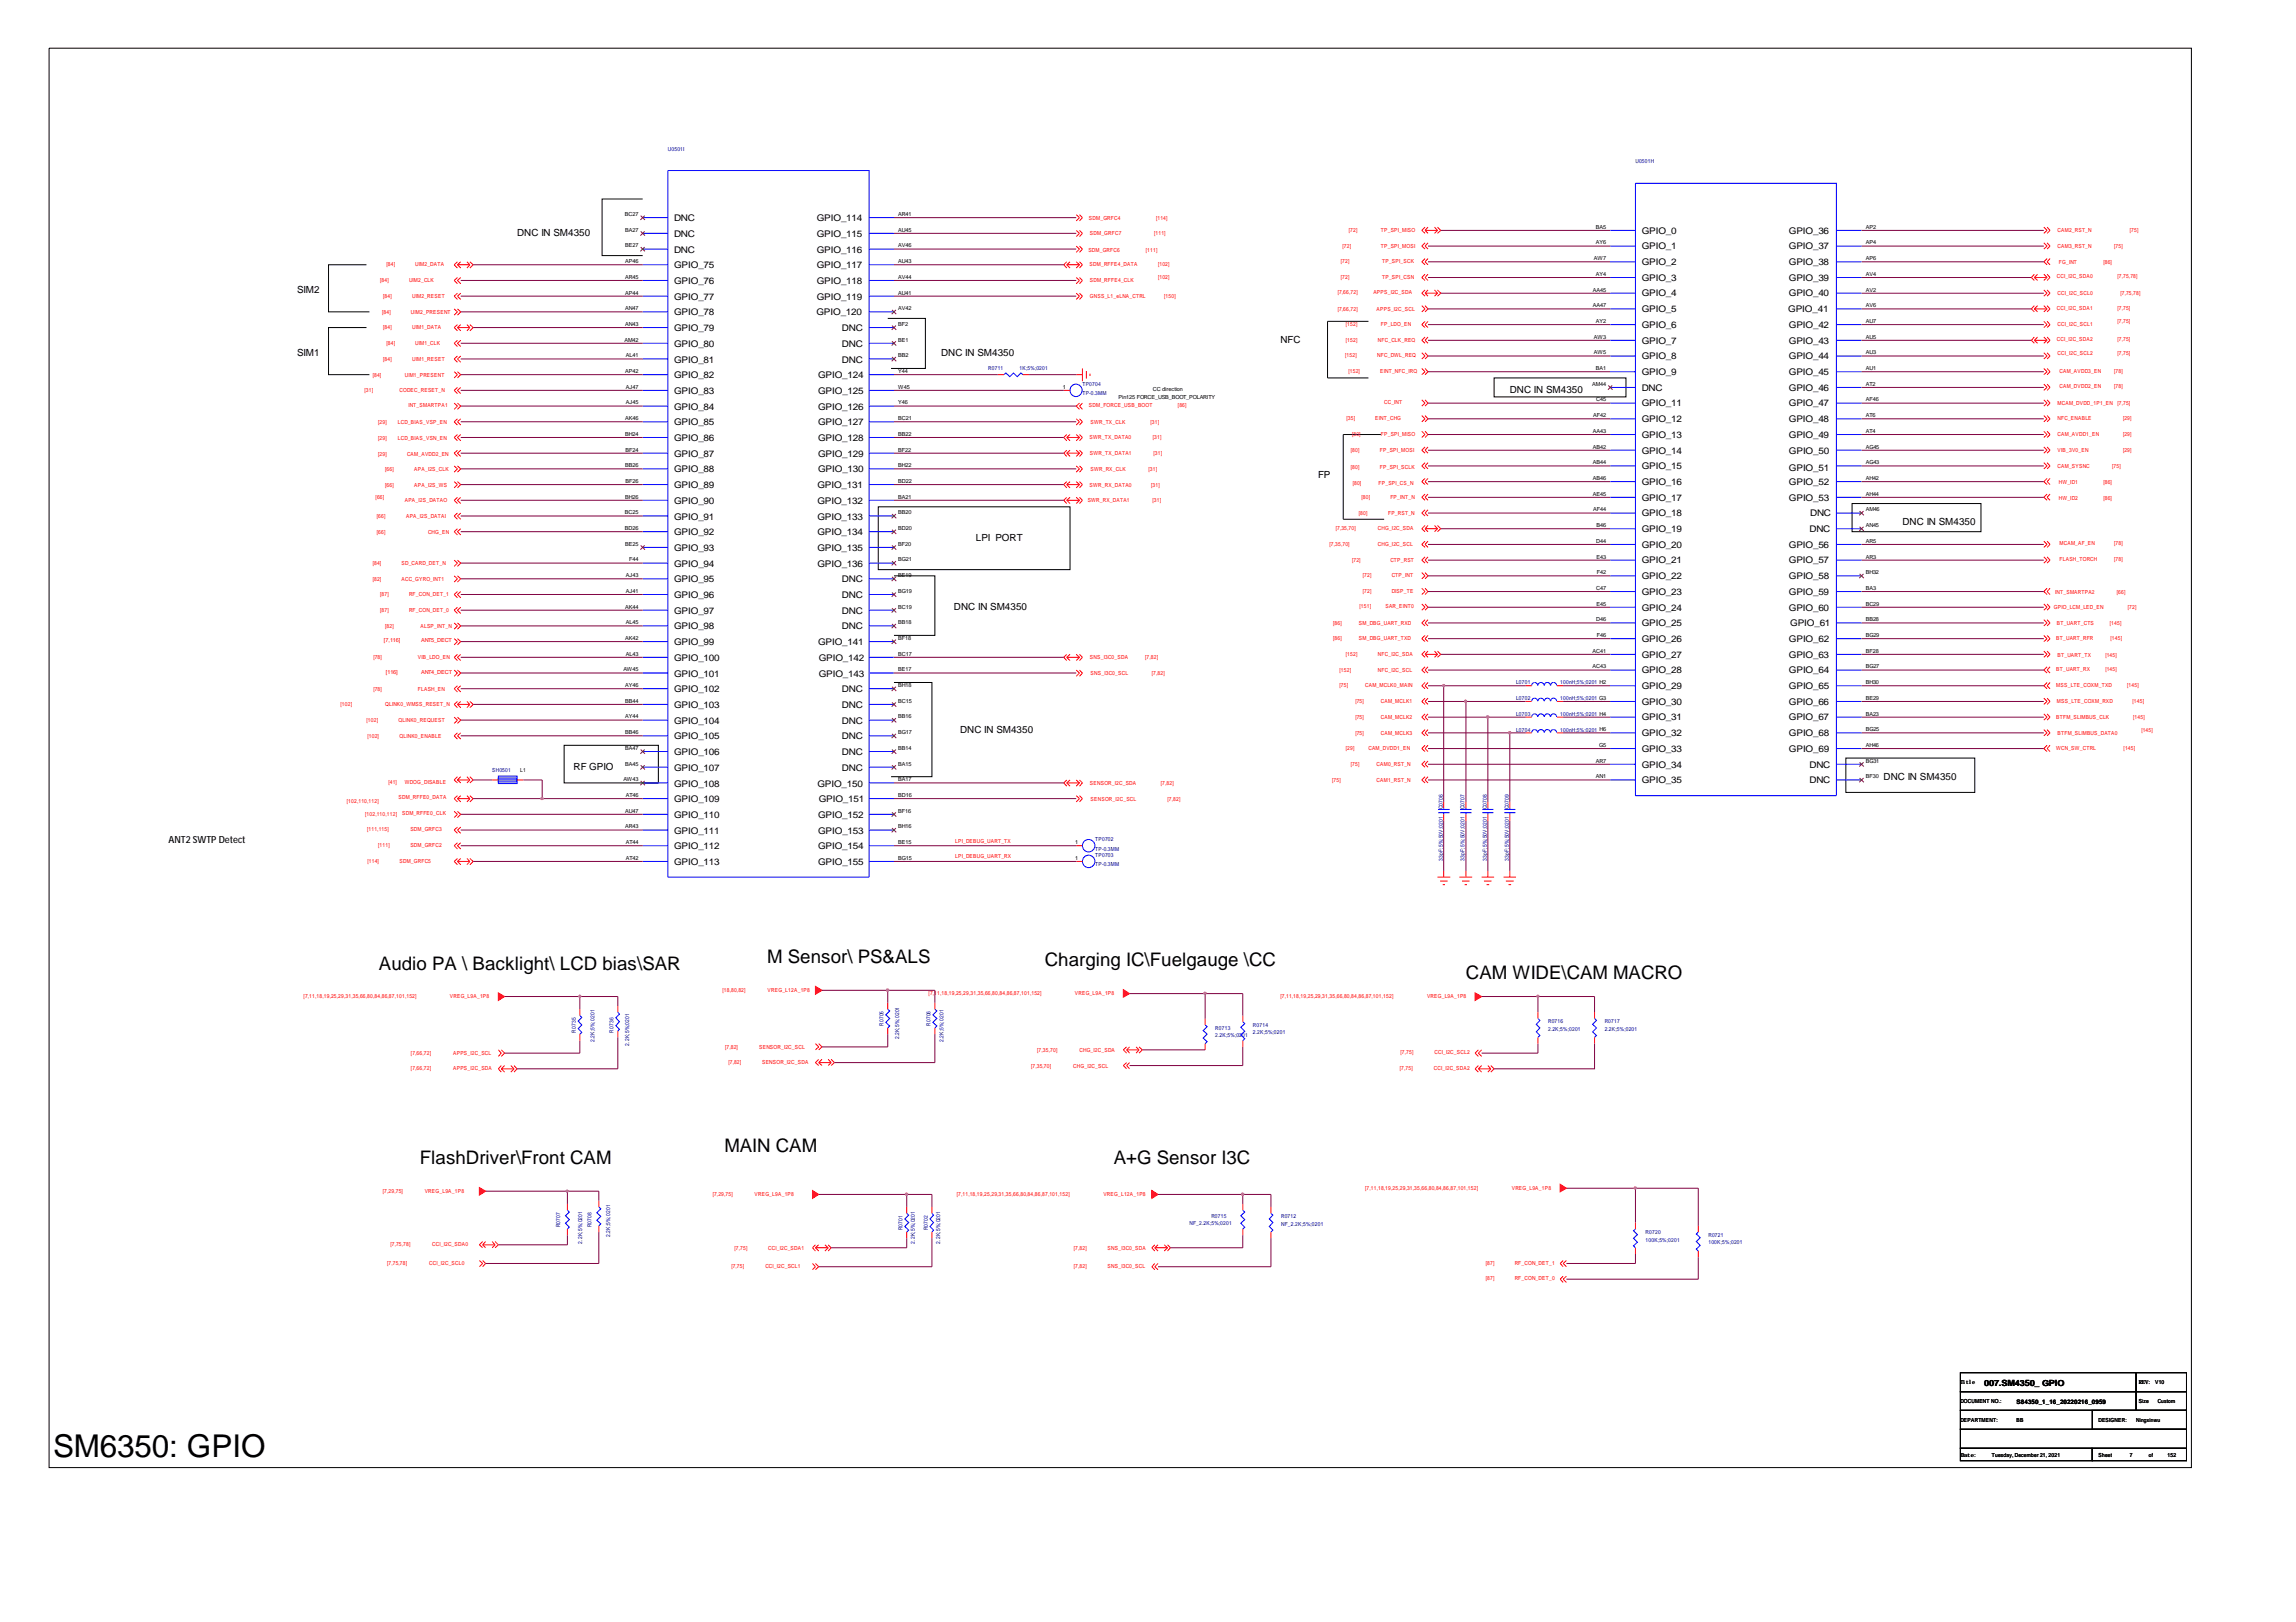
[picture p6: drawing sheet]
<svg xmlns="http://www.w3.org/2000/svg" width="297mm" height="210mm" viewBox="0 0 297 210" stroke-linecap="round" stroke-linejoin="round" font-family="sans-serif">
<defs><g id="words">
<text font-size="4.1" x="6.9" y="188.6">SM6350: GPIO</text>
<g font-size="2.4">
<text x="49" y="125.5">Audio PA \ Backlight\ LCD bias\SAR</text>
<text x="99.3" y="124.7">M Sensor\ PS&amp;ALS</text>
<text x="135.2" y="125.1">Charging IC\Fuelgauge \CC</text>
<text x="189.7" y="126.7">CAM WIDE\CAM MACRO</text>
<text x="93.7" y="149.1">MAIN CAM</text>
<text x="54.3" y="150.7">FlashDriver\Front CAM</text>
<text x="144.1" y="150.7">A+G Sensor I3C</text>
</g>
<g font-size="1.3">
<text x="66.9" y="30.6">DNC IN SM4350</text>
<text x="38.4" y="37.9">SIM2</text>
<text x="38.4" y="46">SIM1</text>
<text x="121.8" y="46">DNC IN SM4350</text>
<text x="165.7" y="44.4">NFC</text>
<text x="195.3" y="50.9">DNC IN SM4350</text>
<text x="170.5" y="61.9">FP</text>
<text x="126.2" y="70">LPI PORT</text>
<text x="246.1" y="68">DNC IN SM4350</text>
<text x="123.4" y="79">DNC IN SM4350</text>
<text x="124.2" y="94.8">DNC IN SM4350</text>
<text x="74.2" y="99.7">RF GPIO</text>
<text x="243.7" y="100.9">DNC IN SM4350</text>
<text x="21.8" y="109.1">ANT2 SWTP Detect</text>
</g>
<g font-size="1.2">
<text x="87.2" y="28.6">DNC</text>
<text x="105.7" y="28.6">GPIO_114</text>
<text x="87.2" y="30.7">DNC</text>
<text x="87.2" y="32.7">DNC</text>
<text x="87.2" y="34.7">GPIO_75</text>
<text x="105.7" y="30.7">GPIO_115</text>
<text x="105.7" y="32.7">GPIO_116</text>
<text x="105.7" y="34.7">GPIO_117</text>
<text x="212.4" y="30.2">GPIO_0</text>
<text x="212.4" y="32.3">GPIO_1</text>
<text x="212.4" y="34.3">GPIO_2</text>
<text x="231.4" y="30.2">GPIO_36</text>
<text x="231.4" y="32.3">GPIO_37</text>
<text x="231.4" y="34.3">GPIO_38</text>
<text x="87.2" y="36.8">GPIO_76</text>
<text x="87.2" y="38.8">GPIO_77</text>
<text x="87.2" y="40.8">GPIO_78</text>
<text x="105.6" y="40.8">GPIO_120</text>
<text x="105.7" y="36.8">GPIO_118</text>
<text x="105.7" y="38.8">GPIO_119</text>
<text x="212.4" y="36.3">GPIO_3</text>
<text x="212.4" y="38.4">GPIO_4</text>
<text x="212.4" y="40.4">GPIO_5</text>
<text x="231.4" y="40.4">GPIO_41</text>
<text x="231.4" y="36.3">GPIO_39</text>
<text x="231.4" y="38.4">GPIO_40</text>
<text x="87.2" y="42.9">GPIO_79</text>
<text x="87.2" y="44.9">GPIO_80</text>
<text x="87.2" y="46.9">GPIO_81</text>
<text x="108.9" y="42.9">DNC</text>
<text x="108.9" y="44.9">DNC</text>
<text x="108.9" y="46.9">DNC</text>
<text x="212.4" y="42.4">GPIO_6</text>
<text x="212.4" y="44.5">GPIO_7</text>
<text x="212.4" y="46.5">GPIO_8</text>
<text x="231.4" y="42.4">GPIO_42</text>
<text x="231.4" y="44.5">GPIO_43</text>
<text x="231.4" y="46.5">GPIO_44</text>
<text x="87.2" y="49">GPIO_82</text>
<text x="87.2" y="51">GPIO_83</text>
<text x="87.2" y="53">GPIO_84</text>
<text x="105.8" y="49">GPIO_124</text>
<text x="105.8" y="51">GPIO_125</text>
<text x="105.8" y="53">GPIO_126</text>
<text x="212.4" y="48.5">GPIO_9</text>
<text x="212.4" y="50.6">DNC</text>
<text x="212.4" y="52.6">GPIO_11</text>
<text x="231.4" y="48.5">GPIO_45</text>
<text x="231.4" y="50.6">GPIO_46</text>
<text x="231.4" y="52.6">GPIO_47</text>
<text x="87.2" y="55">GPIO_85</text>
<text x="87.2" y="57.1">GPIO_86</text>
<text x="87.2" y="59.1">GPIO_87</text>
<text x="105.8" y="55">GPIO_127</text>
<text x="105.8" y="57.1">GPIO_128</text>
<text x="105.8" y="59.1">GPIO_129</text>
<text x="212.4" y="54.6">GPIO_12</text>
<text x="212.4" y="56.7">GPIO_13</text>
<text x="212.4" y="58.7">GPIO_14</text>
<text x="231.4" y="54.6">GPIO_48</text>
<text x="231.4" y="56.7">GPIO_49</text>
<text x="231.4" y="58.7">GPIO_50</text>
<text x="87.2" y="61.1">GPIO_88</text>
<text x="87.2" y="63.2">GPIO_89</text>
<text x="87.2" y="65.2">GPIO_90</text>
<text x="105.7" y="63.2">GPIO_131</text>
<text x="105.7" y="65.2">GPIO_132</text>
<text x="105.8" y="61.1">GPIO_130</text>
<text x="212.4" y="60.7">GPIO_15</text>
<text x="212.4" y="62.8">GPIO_16</text>
<text x="212.4" y="64.8">GPIO_17</text>
<text x="231.4" y="60.9">GPIO_51</text>
<text x="231.4" y="62.8">GPIO_52</text>
<text x="231.4" y="64.8">GPIO_53</text>
<text x="87.2" y="67.2">GPIO_91</text>
<text x="87.2" y="69.3">GPIO_92</text>
<text x="87.2" y="71.3">GPIO_93</text>
<text x="105.7" y="67.2">GPIO_133</text>
<text x="105.7" y="69.3">GPIO_134</text>
<text x="105.7" y="71.3">GPIO_135</text>
<text x="212.4" y="66.8">GPIO_18</text>
<text x="212.4" y="68.8">GPIO_19</text>
<text x="212.4" y="70.9">GPIO_20</text>
<text x="231.4" y="70.9">GPIO_56</text>
<text x="234.1" y="68.8">DNC</text>
<text x="234.2" y="66.8">DNC</text>
<text x="87.2" y="73.3">GPIO_94</text>
<text x="87.2" y="75.4">GPIO_95</text>
<text x="87.2" y="77.4">GPIO_96</text>
<text x="105.7" y="73.3">GPIO_136</text>
<text x="108.9" y="75.4">DNC</text>
<text x="108.9" y="77.4">DNC</text>
<text x="212.4" y="72.9">GPIO_21</text>
<text x="212.4" y="74.9">GPIO_22</text>
<text x="212.4" y="77">GPIO_23</text>
<text x="231.4" y="72.9">GPIO_57</text>
<text x="231.4" y="74.9">GPIO_58</text>
<text x="231.4" y="77">GPIO_59</text>
<text x="87.2" y="79.4">GPIO_97</text>
<text x="87.2" y="81.5">GPIO_98</text>
<text x="87.2" y="83.5">GPIO_99</text>
<text x="105.8" y="83.5">GPIO_141</text>
<text x="108.9" y="79.4">DNC</text>
<text x="108.9" y="81.5">DNC</text>
<text x="212.4" y="79">GPIO_24</text>
<text x="212.4" y="81">GPIO_25</text>
<text x="212.4" y="83.1">GPIO_26</text>
<text x="231.4" y="79">GPIO_60</text>
<text x="231.4" y="83.1">GPIO_62</text>
<text x="231.6" y="81">GPIO_61</text>
<text x="87.2" y="85.5">GPIO_100</text>
<text x="87.2" y="87.6">GPIO_101</text>
<text x="87.2" y="89.6">GPIO_102</text>
<text x="105.9" y="85.5">GPIO_142</text>
<text x="105.9" y="87.6">GPIO_143</text>
<text x="108.9" y="89.6">DNC</text>
<text x="212.4" y="85.1">GPIO_27</text>
<text x="212.4" y="87.1">GPIO_28</text>
<text x="212.4" y="89.2">GPIO_29</text>
<text x="231.4" y="85.1">GPIO_63</text>
<text x="231.4" y="87.1">GPIO_64</text>
<text x="231.4" y="89.2">GPIO_65</text>
<text x="87.2" y="91.6">GPIO_103</text>
<text x="87.2" y="93.7">GPIO_104</text>
<text x="87.2" y="95.7">GPIO_105</text>
<text x="108.9" y="91.6">DNC</text>
<text x="108.9" y="93.7">DNC</text>
<text x="108.9" y="95.7">DNC</text>
<text x="212.4" y="91.2">GPIO_30</text>
<text x="212.4" y="93.2">GPIO_31</text>
<text x="212.4" y="95.3">GPIO_32</text>
<text x="231.4" y="91.2">GPIO_66</text>
<text x="231.4" y="93.2">GPIO_67</text>
<text x="231.4" y="95.3">GPIO_68</text>
<text x="87.2" y="97.7">GPIO_106</text>
<text x="87.2" y="99.8">GPIO_107</text>
<text x="87.2" y="101.8">GPIO_108</text>
<text x="105.7" y="101.8">GPIO_150</text>
<text x="108.9" y="97.7">DNC</text>
<text x="108.9" y="99.8">DNC</text>
<text x="212.4" y="97.3">GPIO_33</text>
<text x="212.4" y="99.3">GPIO_34</text>
<text x="212.4" y="101.4">GPIO_35</text>
<text x="231.4" y="97.3">GPIO_69</text>
<text x="234.1" y="99.3">DNC</text>
<text x="234.1" y="101.4">DNC</text>
<text x="87.2" y="103.8">GPIO_109</text>
<text x="87.2" y="105.8">GPIO_110</text>
<text x="87.2" y="107.9">GPIO_111</text>
<text x="105.8" y="105.8">GPIO_152</text>
<text x="105.8" y="107.9">GPIO_153</text>
<text x="105.9" y="103.7">GPIO_151</text>
<text x="87.2" y="109.9">GPIO_112</text>
<text x="87.2" y="111.9">GPIO_113</text>
<text x="105.8" y="109.9">GPIO_154</text>
<text x="105.8" y="111.9">GPIO_155</text>
</g>
<text font-size="1.1" x="256.7" y="179.4">007.SM4350_ GPIO</text>
<text font-size=".8" x="260.9" y="181.7">S84350_1_16_20220216_0959</text>
<g font-size=".7" fill="#000080">
<text x="86.4" y="19.5">U0501I</text>
<text x="211.6" y="21.1">U0501H</text>
<text x="127.8" y="47.9">R0711</text>
<text x="131.9" y="47.9">1K;5%;0201</text>
<text x="140" y="50">TP0704</text>
<text x="140" y="51.2">TP-0.3MM</text>
<text x="196.1" y="88.6">L0701</text>
<text x="201.8" y="88.6">100nH;5%;0201 H2</text>
<text x="196.1" y="94.7">L0704</text>
<text x="196.1" y="90.6">L0702</text>
<text x="196.1" y="92.6">L0703</text>
<text x="201.8" y="94.7">100nH;5%;0201 H6</text>
<text x="201.8" y="90.6">100nH;5%;0201 G3</text>
<text x="201.8" y="92.6">100nH;5%;0201 H4</text>
<text x="63.7" y="99.9">SH0501</text>
<text x="186.6" y="104.7" transform="rotate(-90 186.6 104.7)">C0706</text>
<text x="189.5" y="104.7" transform="rotate(-90 189.5 104.7)">C0707</text>
<text x="192.4" y="104.7" transform="rotate(-90 192.4 104.7)">C0708</text>
<text x="195.2" y="104.7" transform="rotate(-90 195.2 104.7)">C0709</text>
<text x="141.7" y="110.9">TP0703</text>
<text x="141.7" y="112.1">TP-0.3MM</text>
<text x="141.7" y="108.9">TP0702</text>
<text x="141.7" y="110.1">TP-0.3MM</text>
<text x="186.6" y="111.4" transform="rotate(-90 186.6 111.4)">33pF;5%;50V;0201</text>
<text x="189.5" y="111.4" transform="rotate(-90 189.5 111.4)">33pF;5%;50V;0201</text>
<text x="192.4" y="111.4" transform="rotate(-90 192.4 111.4)">33pF;5%;50V;0201</text>
<text x="195.2" y="111.4" transform="rotate(-90 195.2 111.4)">33pF;5%;50V;0201</text>
<text x="74.5" y="133.6" transform="rotate(-90 74.5 133.6)">R0735</text>
<text x="76.9" y="134.9" transform="rotate(-90 76.9 134.9)">2.2K;5%;0201</text>
<text x="79.4" y="133.6" transform="rotate(-90 79.4 133.6)">R0736</text>
<text x="81.4" y="135.3" transform="rotate(-90 81.4 135.3)">2.2K;5%;0201</text>
<text x="114.3" y="132.8" transform="rotate(-90 114.3 132.8)">R0705</text>
<text x="116.3" y="134.5" transform="rotate(-90 116.3 134.5)">2.2K;5%;0201</text>
<text x="120.4" y="132.8" transform="rotate(-90 120.4 132.8)">R0706</text>
<text x="122" y="134.9" transform="rotate(-90 122 134.9)">2.2K;5%;0201</text>
<text x="157.2" y="133.3">R0713</text>
<text x="157.2" y="134.3">2.2K;5%;0201</text>
<text x="162.1" y="132.9">R0714</text>
<text x="162.1" y="133.8">2.2K;5%;0201</text>
<text x="200.3" y="132.4">R0716</text>
<text x="200.3" y="133.4">2.2K;5%;0201</text>
<text x="207.6" y="132.4">R0717</text>
<text x="207.6" y="133.4">2.2K;5%;0201</text>
<text x="72.5" y="158.8" transform="rotate(-90 72.5 158.8)">R0707</text>
<text x="75.3" y="160.9" transform="rotate(-90 75.3 160.9)">2.2K;5%;0201</text>
<text x="76.5" y="158.8" transform="rotate(-90 76.5 158.8)">R0708</text>
<text x="79" y="160.1" transform="rotate(-90 79 160.1)">2.2K;5%;0201</text>
<text x="116.8" y="159.2" transform="rotate(-90 116.8 159.2)">R0701</text>
<text x="118.4" y="160.9" transform="rotate(-90 118.4 160.9)">2.2K;5%;0201</text>
<text x="120" y="159.2" transform="rotate(-90 120 159.2)">R0702</text>
<text x="121.6" y="160.9" transform="rotate(-90 121.6 160.9)">2.2K;5%;0201</text>
<text x="153.9" y="158.5">NF_2.2K;5%;0201</text>
<text x="156.7" y="157.7">R0715</text>
<text x="165.7" y="157.7">R0712</text>
<text x="165.7" y="158.6">NF_2.2K;5%;0201</text>
<text x="212.9" y="159.7">R0720</text>
<text x="212.9" y="160.7">100K;5%;0201</text>
<text x="221" y="160.1">R0721</text>
<text x="221" y="161.1">100K;5%;0201</text>
</g>
<g font-size=".7">
<text x="80.9" y="28">BC27</text>
<text x="80.9" y="30">BA27</text>
<text x="116.2" y="28">AR41</text>
<text x="116.2" y="30">AU45</text>
<text x="206.5" y="29.6">BA5</text>
<text x="241.4" y="29.6">AP2</text>
<text x="80.9" y="32">BE27</text>
<text x="80.9" y="34.1">AP46</text>
<text x="116.2" y="32">AV46</text>
<text x="116.2" y="34.1">AU43</text>
<text x="206.2" y="33.7">AW7</text>
<text x="206.5" y="31.6">AY6</text>
<text x="206.5" y="35.7">AY4</text>
<text x="241.4" y="31.6">AP4</text>
<text x="241.4" y="33.7">AP6</text>
<text x="241.4" y="35.7">AV4</text>
<text x="80.9" y="36.1">AR45</text>
<text x="80.9" y="38.1">AP44</text>
<text x="80.9" y="40.1">AN47</text>
<text x="116.2" y="36.1">AV44</text>
<text x="116.2" y="38.1">AU41</text>
<text x="116.2" y="40.1">AV42</text>
<text x="206.1" y="37.7">AA45</text>
<text x="206.1" y="39.8">AA47</text>
<text x="206.5" y="41.8">AY2</text>
<text x="241.4" y="37.7">AV2</text>
<text x="241.4" y="39.8">AV6</text>
<text x="241.4" y="41.8">AU7</text>
<text x="80.8" y="44.2">AM42</text>
<text x="80.9" y="42.2">AN43</text>
<text x="81" y="46.2">AL41</text>
<text x="116.2" y="42.2">BF2</text>
<text x="116.2" y="44.2">BE1</text>
<text x="116.2" y="46.2">BB2</text>
<text x="206.2" y="43.8">AW3</text>
<text x="206.2" y="45.9">AW5</text>
<text x="206.5" y="47.9">BA1</text>
<text x="241.4" y="43.8">AU5</text>
<text x="241.4" y="45.9">AU3</text>
<text x="241.4" y="47.9">AU1</text>
<text x="80.9" y="48.3">AP42</text>
<text x="81" y="50.3">AJ47</text>
<text x="81" y="52.3">AJ45</text>
<text x="116.2" y="48.3">Y44</text>
<text x="116.2" y="50.3">W45</text>
<text x="116.2" y="52.3">Y46</text>
<text x="137.5" y="50.3">1</text>
<text x="144.7" y="51.7">Pin125 FORCE_USB_BOOT_POLARITY</text>
<text x="149.1" y="50.6">CC direction</text>
<text x="206" y="49.9">AM44</text>
<text x="206.1" y="54">AF42</text>
<text x="206.5" y="52">C45</text>
<text x="241.4" y="49.9">AT2</text>
<text x="241.4" y="52">AF46</text>
<text x="241.4" y="54">AT6</text>
<text x="80.9" y="54.4">AK46</text>
<text x="80.9" y="56.4">BH24</text>
<text x="80.9" y="58.4">BF24</text>
<text x="116.2" y="54.4">BC21</text>
<text x="116.2" y="56.4">BB22</text>
<text x="116.2" y="58.4">BF22</text>
<text x="206.1" y="56">AA43</text>
<text x="206.1" y="58.1">AB42</text>
<text x="241.4" y="56">AT4</text>
<text x="241.4" y="58.1">AG45</text>
<text x="80.9" y="60.5">BB26</text>
<text x="80.9" y="64.5">BH26</text>
<text x="80.9" y="62.5">BF26</text>
<text x="116.2" y="60.5">BH22</text>
<text x="116.2" y="62.5">BD22</text>
<text x="116.2" y="64.5">BA21</text>
<text x="206.1" y="60.1">AB44</text>
<text x="206.1" y="62.1">AB46</text>
<text x="206.1" y="64.1">AE45</text>
<text x="241.4" y="60.1">AG43</text>
<text x="241.4" y="62.1">AH42</text>
<text x="241.4" y="64.1">AH44</text>
<text x="80.9" y="66.6">BC25</text>
<text x="80.9" y="68.6">BD26</text>
<text x="80.9" y="70.6">BE25</text>
<text x="116.2" y="66.6">BB20</text>
<text x="116.2" y="68.6">BD20</text>
<text x="116.2" y="70.6">BF20</text>
<text x="206.1" y="66.2">AF44</text>
<text x="206.5" y="70.2">D44</text>
<text x="206.5" y="68.2">B46</text>
<text x="241.4" y="66.2">AM46</text>
<text x="241.4" y="68.2">AN45</text>
<text x="241.4" y="70.2">AR5</text>
<text x="81" y="74.7">AJ43</text>
<text x="81" y="76.7">AJ41</text>
<text x="81.4" y="72.7">F44</text>
<text x="116.2" y="72.7">BG21</text>
<text x="116.2" y="74.7">BE19</text>
<text x="116.2" y="76.7">BG19</text>
<text x="206.5" y="76.3">C47</text>
<text x="206.5" y="72.3">E43</text>
<text x="206.6" y="74.3">F42</text>
<text x="241.4" y="72.3">AR3</text>
<text x="241.4" y="74.3">BH32</text>
<text x="241.4" y="76.3">BA3</text>
<text x="80.9" y="78.8">AK44</text>
<text x="80.9" y="82.8">AK42</text>
<text x="81" y="80.8">AL45</text>
<text x="116.2" y="78.8">BC19</text>
<text x="116.2" y="80.8">BB18</text>
<text x="116.2" y="82.8">BF18</text>
<text x="206.5" y="80.4">D46</text>
<text x="206.5" y="78.4">E45</text>
<text x="206.6" y="82.4">F46</text>
<text x="241.4" y="78.4">BC29</text>
<text x="241.4" y="80.4">BB28</text>
<text x="241.4" y="82.4">BG29</text>
<text x="80.6" y="86.9">AW45</text>
<text x="80.9" y="88.9">AY46</text>
<text x="81" y="84.9">AL43</text>
<text x="116.2" y="84.9">BC17</text>
<text x="116.2" y="86.9">BE17</text>
<text x="116.2" y="88.9">BH18</text>
<text x="206" y="84.5">AC41</text>
<text x="206" y="86.5">AC43</text>
<text x="241.4" y="84.5">BF28</text>
<text x="241.4" y="86.5">BG27</text>
<text x="241.4" y="88.5">BH30</text>
<text x="80.9" y="90.9">BB44</text>
<text x="80.9" y="93">AY44</text>
<text x="80.9" y="95">BB46</text>
<text x="116.2" y="90.9">BC15</text>
<text x="116.2" y="93">BB16</text>
<text x="116.2" y="95">BG17</text>
<text x="241.4" y="90.6">BE29</text>
<text x="241.4" y="92.6">BA23</text>
<text x="241.4" y="94.6">BG25</text>
<text x="67.3" y="99.9">L1</text>
<text x="80.6" y="101.1">AW43</text>
<text x="80.9" y="97">BA47</text>
<text x="80.9" y="99.1">BA45</text>
<text x="116.2" y="97">BB14</text>
<text x="116.2" y="99.1">BA15</text>
<text x="116.2" y="101.1">BA17</text>
<text x="206.5" y="98.7">AR7</text>
<text x="206.5" y="100.7">AN1</text>
<text x="206.9" y="96.7">G5</text>
<text x="241.4" y="96.7">AH46</text>
<text x="241.4" y="98.7">BG31</text>
<text x="241.4" y="100.7">BF30</text>
<text x="80.9" y="105.2">AU47</text>
<text x="80.9" y="107.2">AR43</text>
<text x="81" y="103.1">AT46</text>
<text x="116.2" y="103.1">BD16</text>
<text x="116.2" y="105.2">BF16</text>
<text x="116.2" y="107.2">BH16</text>
<text x="81" y="109.2">AT44</text>
<text x="81" y="111.3">AT42</text>
<text x="116.2" y="109.2">BE15</text>
<text x="116.2" y="111.3">BG15</text>
<text x="139.1" y="111.3">1</text>
<text x="139.1" y="109.2">1</text>
<text x="253.6" y="179.1">Title</text>
<text x="276.7" y="179.1">REV: V10</text>
<text x="253.6" y="181.5">DOCUMENT NO.:</text>
<text x="253.6" y="184">DEPARTMENT:</text>
<text x="260.9" y="184">BB</text>
<text x="271.5" y="184">DESIGNER:</text>
<text x="276.4" y="184">Ningxinwu</text>
<text x="276.7" y="181.5">Size</text>
<text x="279.1" y="181.5">Custom</text>
<text x="253.7" y="188.6">Date:</text>
<text x="257.7" y="188.5">Tuesday, December 21, 2021</text>
<text x="271.5" y="188.5">Sheet</text>
<text x="275.5" y="188.5">7</text>
<text x="278" y="188.5">of</text>
<text x="280.4" y="188.5">152</text>
</g>
<g font-size=".7" fill="#f00">
<text x="140.9" y="28.4">SDM_GRFC4</text>
<text x="149.6" y="28.4">[114]</text>
<text x="50" y="34.4">[84]</text>
<text x="53.7" y="34.4">UIM2_DATA</text>
<text x="140.8" y="32.6">SDM_GRFC6</text>
<text x="141" y="34.4">SDM_RFFE4_DATA</text>
<text x="141" y="30.4">SDM_GRFC7</text>
<text x="148.3" y="32.6">[111]</text>
<text x="149.3" y="30.4">[111]</text>
<text x="149.8" y="34.4">[102]</text>
<text x="173.5" y="34.1">[72]</text>
<text x="173.7" y="32.1">[72]</text>
<text x="174.5" y="30">[72]</text>
<text x="178.6" y="30">TP_SPI_MISO</text>
<text x="178.6" y="32.1">TP_SPI_MOSI</text>
<text x="178.8" y="34.1">TP_SPI_SCK</text>
<text x="266.2" y="32.1">CAM3_RST_N</text>
<text x="266.2" y="30">CAM2_RST_N</text>
<text x="266.4" y="34.2">FG_INT</text>
<text x="272.1" y="34.2">[86]</text>
<text x="273.5" y="32.1">[75]</text>
<text x="275.5" y="30">[75]</text>
<text x="49.2" y="36.5">[84]</text>
<text x="49.4" y="40.6">[84]</text>
<text x="49.6" y="38.6">[84]</text>
<text x="52.9" y="36.5">UIM2_CLK</text>
<text x="53.2" y="40.6">UIM2_PRESENT</text>
<text x="53.3" y="38.6">UIM2_RESET</text>
<text x="141" y="36.5">SDM_RFFE4_CLK</text>
<text x="141" y="38.6">GNSS_L1_eLNA_CTRL</text>
<text x="149.8" y="36.1">[102]</text>
<text x="150.6" y="38.6">[150]</text>
<text x="173.1" y="38.1">[7,66,72]</text>
<text x="173.1" y="40.2">[7,66,72]</text>
<text x="173.5" y="36.1">[72]</text>
<text x="177.7" y="38.1">APPS_I2C_SDA</text>
<text x="178.1" y="40.2">APPS_I2C_SCL</text>
<text x="178.8" y="36.1">TP_SPI_CSN</text>
<text x="266.1" y="36">CCI_I2C_SDA0</text>
<text x="266.1" y="40.1">CCI_I2C_SDA1</text>
<text x="266.2" y="38.2">CCI_I2C_SCL0</text>
<text x="273.9" y="36">[7,75,78]</text>
<text x="273.9" y="40.1">[7,75]</text>
<text x="273.9" y="41.8">[7,75]</text>
<text x="274.3" y="38.2">[7,75,78]</text>
<text x="49.6" y="42.6">[84]</text>
<text x="49.6" y="46.7">[84]</text>
<text x="50" y="44.7">[84]</text>
<text x="53.3" y="42.6">UIM1_DATA</text>
<text x="53.3" y="46.7">UIM1_RESET</text>
<text x="53.7" y="44.7">UIM1_CLK</text>
<text x="174" y="46.2">[152]</text>
<text x="174.1" y="44.3">[152]</text>
<text x="174.1" y="42.2">[152]</text>
<text x="178.2" y="46.2">NFC_DWL_REQ</text>
<text x="178.3" y="44.3">NFC_CLK_REQ</text>
<text x="178.6" y="42.2">FP_LDO_EN</text>
<text x="266.1" y="44.2">CCI_I2C_SDA2</text>
<text x="266.2" y="42.2">CCI_I2C_SCL1</text>
<text x="266.2" y="45.9">CCI_I2C_SCL2</text>
<text x="273.9" y="44.2">[7,75]</text>
<text x="273.9" y="45.9">[7,75]</text>
<text x="47.2" y="50.8">[31]</text>
<text x="48.2" y="48.7">[84]</text>
<text x="51.7" y="50.8">CODEC_RESET_N</text>
<text x="52.4" y="48.7">UIM1_PRESENT</text>
<text x="52.8" y="52.7">INT_SMARTPA1</text>
<text x="140.9" y="52.7">SDM_FORCE_USB_BOOT</text>
<text x="152.4" y="52.7">[86]</text>
<text x="174.5" y="48.2">[152]</text>
<text x="178.6" y="48.2">EINT_NFC_IRQ</text>
<text x="179.1" y="52.3">CC_INT</text>
<text x="266.2" y="52.4">MCAM_DVDD_1P1_EN</text>
<text x="266.4" y="48.2">CAM_AVDD3_EN</text>
<text x="266.4" y="50.3">CAM_DVDD2_EN</text>
<text x="273.5" y="48.2">[78]</text>
<text x="273.5" y="50.3">[78]</text>
<text x="273.9" y="52.4">[7,75]</text>
<text x="48.9" y="59">[29]</text>
<text x="48.9" y="54.9">[29]</text>
<text x="48.9" y="57">[29]</text>
<text x="51.5" y="54.9">LCD_BIAS_VSP_EN</text>
<text x="51.5" y="57">LCD_BIAS_VSN_EN</text>
<text x="52.7" y="59">CAM_AVDD2_EN</text>
<text x="141" y="56.9">SWR_TX_DATA0</text>
<text x="141" y="58.9">SWR_TX_DATA1</text>
<text x="141.1" y="54.8">SWR_TX_CLK</text>
<text x="148.8" y="54.8">[31]</text>
<text x="149.1" y="56.9">[31]</text>
<text x="149.2" y="58.9">[31]</text>
<text x="174.2" y="54.3">[35]</text>
<text x="174.8" y="58.5">[80]</text>
<text x="174.9" y="56.4">[80]</text>
<text x="177.9" y="54.3">EINT_CHG</text>
<text x="178.5" y="58.5">FP_SPI_MOSI</text>
<text x="178.6" y="56.4">FP_SPI_MISO</text>
<text x="266.2" y="56.4">CAM_AVDD1_EN</text>
<text x="266.2" y="54.4">NFC_ENABLE</text>
<text x="266.2" y="58.5">VIB_3V0_EN</text>
<text x="274.7" y="56.4">[29]</text>
<text x="274.7" y="54.4">[29]</text>
<text x="274.7" y="58.5">[29]</text>
<text x="48.6" y="64.6">[66]</text>
<text x="49.8" y="60.9">[66]</text>
<text x="49.8" y="63">[66]</text>
<text x="52.4" y="65">APA_I2S_DATAO</text>
<text x="53.6" y="60.9">APA_I2S_CLK</text>
<text x="53.6" y="63">APA_I2S_WS</text>
<text x="140.7" y="65">SWR_RX_DATA1</text>
<text x="141" y="63">SWR_RX_DATA0</text>
<text x="141.1" y="60.9">SWR_RX_CLK</text>
<text x="148.6" y="60.9">[31]</text>
<text x="148.9" y="63">[31]</text>
<text x="149.1" y="65">[31]</text>
<text x="174.8" y="60.7">[80]</text>
<text x="175" y="62.7">[80]</text>
<text x="176.1" y="64.6">[80]</text>
<text x="178.4" y="62.7">FP_SPI_CS_N</text>
<text x="178.5" y="60.7">FP_SPI_SCLK</text>
<text x="179.9" y="64.6">FP_INT_N</text>
<text x="266.2" y="60.5">CAM_SYSNC</text>
<text x="266.4" y="62.6">HW_ID1</text>
<text x="266.4" y="64.7">HW_ID2</text>
<text x="272.1" y="62.6">[86]</text>
<text x="272.1" y="64.7">[86]</text>
<text x="273.3" y="60.5">[75]</text>
<text x="48.8" y="67">[66]</text>
<text x="48.8" y="69.1">[66]</text>
<text x="52.5" y="67">APA_I2S_DATAI</text>
<text x="55.4" y="69.1">CHG_EN</text>
<text x="172" y="70.7">[7,35,70]</text>
<text x="172.8" y="68.6">[7,35,70]</text>
<text x="175.8" y="66.6">[80]</text>
<text x="178.3" y="68.6">CHG_I2C_SDA</text>
<text x="178.3" y="70.7">CHG_I2C_SCL</text>
<text x="179.6" y="66.6">FP_RST_N</text>
<text x="266.4" y="70.6">MCAM_AF_EN</text>
<text x="273.5" y="70.6">[78]</text>
<text x="48.2" y="73.1">[84]</text>
<text x="48.2" y="75.2">[82]</text>
<text x="49.2" y="77.1">[87]</text>
<text x="51.9" y="73.1">SD_CARD_DET_N</text>
<text x="51.9" y="75.2">ACC_GYRO_INT1</text>
<text x="52.9" y="77.1">RF_CON_DET_1</text>
<text x="174.9" y="72.7">[72]</text>
<text x="176.3" y="76.7">[72]</text>
<text x="176.3" y="74.6">[72]</text>
<text x="179.9" y="72.7">CTP_RST</text>
<text x="180" y="76.7">DISP_TE</text>
<text x="180" y="74.6">CTP_INT</text>
<text x="265.9" y="76.8">INT_SMARTPA2</text>
<text x="266.4" y="72.6">FLASH_TORCH</text>
<text x="273.5" y="72.6">[78]</text>
<text x="273.9" y="76.8">[66]</text>
<text x="49.2" y="79.1">[87]</text>
<text x="49.7" y="83.1">[7,116]</text>
<text x="49.8" y="81.3">[82]</text>
<text x="52.9" y="79.1">RF_CON_DET_0</text>
<text x="54.4" y="81.3">ALSP_INT_N</text>
<text x="54.5" y="83.1">ANT5_DECT</text>
<text x="172.5" y="80.8">[86]</text>
<text x="172.5" y="82.9">[86]</text>
<text x="175.8" y="80.8">SM_DBG_UART_RXD</text>
<text x="175.8" y="82.9">SM_DBG_UART_TXD</text>
<text x="175.9" y="78.7">[151]</text>
<text x="179.2" y="78.7">SAR_EINT0</text>
<text x="265.7" y="78.8">GPIO_LCM_LED_EN</text>
<text x="266" y="82.9">BT_UART_RFR</text>
<text x="266.1" y="80.8">BT_UART_CTS</text>
<text x="273" y="80.8">[145]</text>
<text x="273.1" y="82.9">[145]</text>
<text x="275.3" y="78.8">[72]</text>
<text x="48.3" y="85.3">[78]</text>
<text x="48.3" y="89.4">[78]</text>
<text x="49.9" y="87.2">[116]</text>
<text x="54.1" y="85.3">VIB_LDO_EN</text>
<text x="54.1" y="89.4">FLASH_EN</text>
<text x="54.5" y="87.2">ANT4_DECT</text>
<text x="141" y="85.3">SNS_I3C0_SDA</text>
<text x="141.1" y="87.3">SNS_I3C0_SCL</text>
<text x="148.2" y="85.3">[7,82]</text>
<text x="149" y="87.3">[7,82]</text>
<text x="173.3" y="86.9">[152]</text>
<text x="173.3" y="89">[75]</text>
<text x="174.1" y="84.9">[152]</text>
<text x="176.6" y="89">CAM_MCLK0_MAIN</text>
<text x="178.3" y="84.9">NFC_I2C_SDA</text>
<text x="178.3" y="86.9">NFC_I2C_SCL</text>
<text x="266" y="86.8">BT_UART_RX</text>
<text x="266" y="88.9">MSS_LTE_COXM_TXD</text>
<text x="266.2" y="85">BT_UART_TX</text>
<text x="272.4" y="86.8">[145]</text>
<text x="272.4" y="85">[145]</text>
<text x="275.2" y="88.9">[145]</text>
<text x="44.1" y="91.3">[102]</text>
<text x="47.4" y="93.4">[102]</text>
<text x="47.5" y="95.5">[102]</text>
<text x="49.8" y="91.3">QLINK0_WMSS_RESET_N</text>
<text x="51.6" y="93.4">QLINK0_REQUEST</text>
<text x="51.7" y="95.5">QLINK0_ENABLE</text>
<text x="175.3" y="91">[75]</text>
<text x="175.3" y="93">[75]</text>
<text x="175.3" y="95.1">[75]</text>
<text x="178.6" y="91">CAM_MCLK1</text>
<text x="178.6" y="93">CAM_MCLK2</text>
<text x="178.6" y="95.1">CAM_MCLK3</text>
<text x="266" y="93">BTFM_SLIMBUS_CLK</text>
<text x="266.1" y="91">MSS_LTE_COXM_RXD</text>
<text x="266.2" y="95.1">BTFM_SLIMBUS_DATA0</text>
<text x="275.9" y="91">[145]</text>
<text x="276" y="93">[145]</text>
<text x="277" y="94.8">[145]</text>
<text x="50.2" y="101.4">[41]</text>
<text x="52.4" y="101.4">WDOG_DISABLE</text>
<text x="141" y="101.6">SENSOR_I2C_SDA</text>
<text x="150.2" y="101.6">[7,82]</text>
<text x="172.3" y="101.1">[75]</text>
<text x="174.1" y="97.1">[29]</text>
<text x="174.8" y="99.1">[75]</text>
<text x="177" y="97.1">CAM_DVDD1_EN</text>
<text x="178.1" y="99.1">CAM0_RST_N</text>
<text x="178.1" y="101.1">CAM1_RST_N</text>
<text x="266" y="97">WCN_SW_CTRL</text>
<text x="274.7" y="97">[145]</text>
<text x="44.9" y="103.9">[102,110,112]</text>
<text x="47.2" y="105.6">[102,110,112]</text>
<text x="47.5" y="107.6">[111,115]</text>
<text x="51.6" y="103.4">SDM_RFFE0_DATA</text>
<text x="52" y="105.5">SDM_RFFE0_CLK</text>
<text x="53.1" y="107.6">SDM_GRFC3</text>
<text x="141.1" y="103.6">SENSOR_I2C_SCL</text>
<text x="151" y="103.6">[7,82]</text>
<text x="47.5" y="111.6">[114]</text>
<text x="48.9" y="109.6">[111]</text>
<text x="51.7" y="111.6">SDM_GRFC5</text>
<text x="53.1" y="109.6">SDM_GRFC2</text>
<text x="123.6" y="109.1">LPI_DEBUG_UART_TX</text>
<text x="123.6" y="111.1">LPI_DEBUG_UART_RX</text>
<text x="39.3" y="129.2">[7,11,18,19,25,29,31,35,66,80,84,86,87,101,152]</text>
<text x="58.2" y="129.2">VREG_L9A_1P8</text>
<text x="93.5" y="128.4">[18,80,82]</text>
<text x="99.3" y="128.4">VREG_L12A_1P8</text>
<text x="120.1" y="128.8">[7,11,18,19,25,29,31,35,66,80,84,86,87,101,152]</text>
<text x="139.1" y="128.8">VREG_L9A_1P8</text>
<text x="165.7" y="129.2">[7,11,18,19,25,29,31,35,66,80,84,86,87,101,152]</text>
<text x="184.6" y="129.2">VREG_L9A_1P8</text>
<text x="53.2" y="136.5">[7,66,72]</text>
<text x="58.6" y="136.5">APPS_I2C_SCL</text>
<text x="93.8" y="135.7">[7,82]</text>
<text x="94.2" y="137.7">[7,82]</text>
<text x="98.2" y="135.7">SENSOR_I2C_SCL</text>
<text x="98.6" y="137.7">SENSOR_I2C_SDA</text>
<text x="134.2" y="136.1">[7,35,70]</text>
<text x="139.7" y="136.1">CHG_I2C_SDA</text>
<text x="181.2" y="136.4">[7,75]</text>
<text x="185.6" y="136.4">CCI_I2C_SCL2</text>
<text x="53.2" y="138.4">[7,66,72]</text>
<text x="58.6" y="138.4">APPS_I2C_SDA</text>
<text x="133.4" y="138.1">[7,35,70]</text>
<text x="138.9" y="138.1">CHG_I2C_SCL</text>
<text x="181.1" y="138.4">[7,75]</text>
<text x="185.5" y="138.4">CCI_I2C_SDA2</text>
<text x="49.5" y="154.4">[7,29,75]</text>
<text x="54.9" y="154.4">VREG_L9A_1P8</text>
<text x="92.2" y="154.8">[7,29,75]</text>
<text x="97.6" y="154.8">VREG_L9A_1P8</text>
<text x="123.8" y="154.8">[7,11,18,19,25,29,31,35,66,80,84,86,87,101,152]</text>
<text x="142.7" y="154.8">VREG_L12A_1P8</text>
<text x="176.6" y="154">[7,11,18,19,25,29,31,35,66,80,84,86,87,101,152]</text>
<text x="195.6" y="154">VREG_L9A_1P8</text>
<text x="50.5" y="161.3">[7,75,78]</text>
<text x="55.9" y="161.3">CCI_I2C_SDA0</text>
<text x="95" y="161.7">[7,75]</text>
<text x="99.4" y="161.7">CCI_I2C_SDA1</text>
<text x="138.9" y="161.7">[7,82]</text>
<text x="143.3" y="161.7">SNS_I3C0_SDA</text>
<text x="50.1" y="163.8">[7,75,78]</text>
<text x="55.5" y="163.8">CCI_I2C_SCL0</text>
<text x="94.6" y="164.1">[7,75]</text>
<text x="99" y="164.1">CCI_I2C_SCL1</text>
<text x="138.9" y="164.1">[7,82]</text>
<text x="143.3" y="164.1">SNS_I3C0_SCL</text>
<text x="192.2" y="163.7">[87]</text>
<text x="192.2" y="165.7">[87]</text>
<text x="196" y="163.7">RF_CON_DET_1</text>
<text x="196" y="165.7">RF_CON_DET_0</text>
</g>
</g></defs>
<g fill="none" stroke="#000" stroke-width=".13">
<path d="M6.3 6.2h277.2v183.7h-277.2zM47.4 34.3h-4.9v6.1h5.3M83.1 25.8h-5.2v7.3h5.2M47.4 42.4h-4.9v6.1h5.3M114.9 41.2h4.8v6.5h-4.4M177 41.6h-5.3v7.3h5.3M178.6 56.2h-4.8v11h5.3M193.3 48.9h17.1v2.5h-17.1zM113.6 65.6h24.8v8.1h-24.8zM115.7 74.5h5.2v7.7h-5.2M239.6 65.2h16.7v3.6h-16.7zM73 96.4h12.2v4.9h-12.2z"/>
<path d="M115.7 88.3h4.9v12.2h-5.3M238.8 98.1h16.7v4.4h-16.7zM253.6 177.6h22.8v2.5h-22.8zM276.4 177.6h6.5v2.5h-6.5zM253.6 180.1h22.8v2.4h-22.8zM253.6 187.4h17.1v1.6h-17.1zM253.6 185h29.3v2.4h-29.3zM253.6 182.5h29.3v2.5h-29.3zM270.7 187.4h12.2v1.6h-12.2zM270.7 182.5h12.2v2.5h-12.2zM276.4 180.1h6.5v2.4h-6.5z"/>
</g>
<g fill="none" stroke="#f00" stroke-width=".13">
<path d="M58.8 40l.4 .4-.4 .4M59.2 34.3h1.6M59.2 34.3l.4 .4M59.2 33.9l-.4 .4 .4 .4M59.2 35.9l-.4 .4 .4 .4M59.2 37.9l-.4 .4 .4 .4M59.2 40l.4 .4-.4 .4M59.6 33.9l-.4 .4M59.6 35.9l-.4 .4 .4 .4M59.6 37.9l-.4 .4 .4 .4M60.4 33.9l.4 .4M60.8 33.9l.4 .4-.4 .4"/>
<path d="M60.8 34.3l-.4 .4M138 33.9l-.4 .4 .4 .4M138 34.3h1.7M138 34.3l.4 .4M138.4 33.9l-.4 .4M139.2 31.8l.5 .4-.5 .5M139.2 33.9l.5 .4M139.2 35.9l.5 .4-.5 .4M139.2 37.9l.5 .4-.5 .4M139.2 27.8l.5 .4-.5 .4M139.2 29.8l.5 .4-.5 .4M139.7 35.9l.3 .4-.3 .4"/>
<path d="M139.7 33.9l.3 .4-.3 .4M139.7 37.9l.3 .4-.3 .4M139.7 27.8l.3 .4-.3 .4M139.7 29.8l.3 .4-.3 .4M139.7 31.8l.3 .4-.3 .5M139.7 34.3l-.5 .4M183.9 39.6l.5 .4-.5 .4M184.4 37.9l.3 .4M184.4 37.9h1.6M184.4 29.8l.3 .4M184.4 29.8h1.6M184.4 39.6l.3 .4-.3 .4"/>
<path d="M184.4 37.5l-.5 .4 .5 .4M184.4 33.5l-.5 .4 .5 .4M184.4 31.4l-.5 .4 .5 .4M184.4 29.4l-.5 .4 .5 .4M184.4 35.5l-.5 .4 .5 .4M184.7 35.5l-.3 .4 .3 .4M184.7 37.5l-.3 .4M184.7 33.5l-.3 .4 .3 .4M184.7 29.4l-.3 .4M184.7 31.4l-.3 .4 .3 .4M185.6 37.5l.4 .4M185.6 29.4l.4 .4"/>
<path d="M186 37.9l-.4 .4M186 29.8l-.4 .4M186 37.5l.4 .4-.4 .4M186 29.4l.4 .4-.4 .4M263.2 35.9h1.6M263.2 40h1.6M263.2 35.9l.4 .4M263.2 40l.4 .4M263.2 35.5l-.4 .4 .4 .4M263.2 39.6l-.4 .4 .4 .4M263.6 35.5l-.4 .4M263.6 39.6l-.4 .4"/>
<path d="M264.4 37.5l.4 .4-.4 .4M264.4 35.5l.4 .4M264.4 39.6l.4 .4M264.4 31.4l.4 .4-.4 .4M264.4 29.4l.4 .4-.4 .4M264.8 35.9l-.4 .4M264.8 40l-.4 .4M264.8 35.5l.4 .4-.4 .4M264.8 37.5l.4 .4-.4 .4M264.8 39.6l.4 .4-.4 .4M264.8 31.4l.4 .4-.4 .4M264.8 29.4l.4 .4-.4 .4"/>
<path d="M264.8 33.5l-.4 .4 .4 .4M265.2 33.5l-.4 .4 .4 .4M58.8 48.1l.4 .4-.4 .4M58.8 52.2l.4 .3-.4 .5M59.2 42.4l.4 .4M59.2 42.4h1.6M59.2 52.2l.4 .3-.4 .5M59.2 42l-.4 .4 .4 .4M59.2 44l-.4 .4 .4 .4M59.2 46.1l-.4 .4 .4 .4M59.2 50.1l-.4 .4 .4 .4M59.2 58.3l-.4 .3 .4 .5"/>
<path d="M59.2 54.2l-.4 .4 .4 .4M59.2 56.2l-.4 .4 .4 .4M59.2 48.1l.4 .4-.4 .4M59.6 42l-.4 .4M59.6 44l-.4 .4 .4 .4M59.6 46.1l-.4 .4 .4 .4M59.6 50.1l-.4 .4 .4 .4M59.6 58.3l-.4 .3 .4 .5M59.6 54.2l-.4 .4 .4 .4M59.6 56.2l-.4 .4 .4 .4M60.4 42l.4 .4M60.8 42l.4 .4-.4 .4"/>
<path d="M60.8 42.4l-.4 .4M129.1 48.5h.8M132.3 48.5h.8M137.6 50.5h.8M138 56.2l-.4 .4 .4 .4M138 58.3l-.4 .3 .4 .5M138 56.6h1.7M138 58.6h1.7M138 56.6l.4 .4M138 58.6l.4 .5M138.4 56.2l-.4 .4M138.4 58.3l-.4 .3"/>
<path d="M139.2 48.5h.8M139.2 54.2l.5 .4-.5 .4M139.2 56.2l.5 .4M139.2 58.3l.5 .3M139.7 54.2l.3 .4-.3 .4M139.7 56.2l.3 .4-.3 .4M139.7 58.3l.3 .3-.3 .5M139.7 52.2l-.5 .3 .5 .5M139.7 56.6l-.5 .4M139.7 58.6l-.5 .5M140 47.7v1.6M140 52.2l-.3 .3 .3 .5"/>
<path d="M140.5 48v1M141 48.4v.3M183.9 55.8l.5 .4-.5 .4M183.9 53.8l.5 .4-.5 .4M183.9 45.6l.5 .5-.5 .4M183.9 47.7l.5 .4-.5 .4M183.9 51.7l.5 .5-.5 .3M184.4 53.8l.3 .4-.3 .4M184.4 55.8l.3 .4-.3 .4M184.4 45.6l.3 .5-.3 .4M184.4 47.7l.3 .4-.3 .4M184.4 51.7l.3 .5-.3 .3"/>
<path d="M184.4 57.8l-.5 .5 .5 .3M184.4 59.9l-.5 .4 .5 .4M184.4 41.6l-.5 .4 .5 .4M184.4 43.6l-.5 .4 .5 .4M184.7 57.8l-.3 .5 .3 .3M184.7 59.9l-.3 .4 .3 .4M184.7 41.6l-.3 .4 .3 .4M184.7 43.6l-.3 .4 .3 .4M263.2 44h1.6M263.2 44l.4 .4M263.2 43.6l-.4 .4 .4 .4M263.6 43.6l-.4 .4"/>
<path d="M264.4 41.6l.4 .4-.4 .4M264.4 55.8l.4 .4-.4 .4M264.4 59.9l.4 .4-.4 .4M264.4 45.6l.4 .5-.4 .4M264.4 43.6l.4 .4M264.4 51.7l.4 .5-.4 .3M264.4 53.8l.4 .4-.4 .4M264.4 47.7l.4 .4-.4 .4M264.4 49.7l.4 .4-.4 .4M264.4 57.8l.4 .5-.4 .3M264.8 44l-.4 .4M264.8 41.6l.4 .4-.4 .4"/>
<path d="M264.8 55.8l.4 .4-.4 .4M264.8 59.9l.4 .4-.4 .4M264.8 43.6l.4 .4-.4 .4M264.8 45.6l.4 .5-.4 .4M264.8 51.7l.4 .5-.4 .3M264.8 53.8l.4 .4-.4 .4M264.8 47.7l.4 .4-.4 .4M264.8 49.7l.4 .4-.4 .4M264.8 57.8l.4 .5-.4 .3M58.8 72.5l.4 .4-.4 .4M58.8 74.5l.4 .4-.4 .4M58.8 60.3l.4 .4-.4 .4"/>
<path d="M58.8 62.3l.4 .4-.4 .4M59.2 64.4l-.4 .3 .4 .5M59.2 66.4l-.4 .4 .4 .4M59.2 78.6l-.4 .4 .4 .4M59.2 76.6l-.4 .3 .4 .5M59.2 68.4l-.4 .4 .4 .4M59.2 72.5l.4 .4-.4 .4M59.2 74.5l.4 .4-.4 .4M59.2 60.3l.4 .4-.4 .4M59.2 62.3l.4 .4-.4 .4M59.6 64.4l-.4 .3 .4 .5M59.6 66.4l-.4 .4 .4 .4"/>
<path d="M59.6 78.6l-.4 .4 .4 .4M59.6 76.6l-.4 .3 .4 .5M59.6 68.4l-.4 .4 .4 .4M138 62.3l-.4 .4 .4 .4M138 64.4l-.4 .3 .4 .5M138 62.7h1.7M138 64.7h1.7M138 62.7l.4 .4M138 64.7l.4 .5M138.4 62.3l-.4 .4M138.4 64.4l-.4 .3M139.2 60.3l.5 .4-.5 .4"/>
<path d="M139.2 62.3l.5 .4M139.2 64.4l.5 .3M139.7 60.3l.3 .4-.3 .4M139.7 64.4l.3 .3-.3 .5M139.7 62.3l.3 .4-.3 .4M139.7 62.7l-.5 .4M139.7 64.7l-.5 .5M183.9 78.2l.5 .4-.5 .4M183.9 76.1l.5 .5-.5 .3M183.9 74.1l.5 .4-.5 .4M184.4 68.4l.3 .4M184.4 68.4h1.6"/>
<path d="M184.4 78.2l.3 .4-.3 .4M184.4 76.1l.3 .5-.3 .3M184.4 74.1l.3 .4-.3 .4M184.4 61.9l-.5 .4 .5 .4M184.4 63.9l-.5 .5 .5 .3M184.4 66l-.5 .4 .5 .4M184.4 72.1l-.5 .4 .5 .4M184.4 70l-.5 .5 .5 .3M184.4 68l-.5 .4 .5 .4M184.7 61.9l-.3 .4 .3 .4M184.7 63.9l-.3 .5 .3 .3M184.7 66l-.3 .4 .3 .4"/>
<path d="M184.7 72.1l-.3 .4 .3 .4M184.7 68l-.3 .4M184.7 70l-.3 .5 .3 .3M185.6 68l.4 .4M186 68.4l-.4 .4M186 68l.4 .4-.4 .4M264.4 78.2l.4 .4-.4 .4M264.4 72.1l.4 .4-.4 .4M264.4 70l.4 .5-.4 .3M264.8 78.2l.4 .4-.4 .4M264.8 72.1l.4 .4-.4 .4M264.8 70l.4 .5-.4 .3"/>
<path d="M264.8 61.9l-.4 .4 .4 .4M264.8 63.9l-.4 .5 .4 .3M264.8 76.1l-.4 .5 .4 .3M265.2 61.9l-.4 .4 .4 .4M265.2 63.9l-.4 .5 .4 .3M265.2 76.1l-.4 .5 .4 .3M58.8 92.8l.4 .4-.4 .4M58.8 80.6l.4 .4-.4 .4M58.8 86.7l.4 .4-.4 .4M58.8 82.6l.4 .4-.4 .5M59.2 91.2l.4 .4M59.2 91.2h1.6"/>
<path d="M59.2 90.8l-.4 .4 .4 .4M59.2 94.8l-.4 .4 .4 .4M59.2 84.7l-.4 .4 .4 .4M59.2 88.7l-.4 .4 .4 .4M59.2 92.8l.4 .4-.4 .4M59.2 80.6l.4 .4-.4 .4M59.2 86.7l.4 .4-.4 .4M59.2 82.6l.4 .4-.4 .5M59.6 90.8l-.4 .4M59.6 94.8l-.4 .4 .4 .4M59.6 84.7l-.4 .4 .4 .4M59.6 88.7l-.4 .4 .4 .4"/>
<path d="M60.4 90.8l.4 .4M60.8 90.8l.4 .4-.4 .4M60.8 91.2l-.4 .4M138 84.7l-.4 .4 .4 .4M138 85.1h1.7M138 85.1l.4 .4M138.4 84.7l-.4 .4M139.2 84.7l.5 .4M139.2 86.7l.5 .4-.5 .4M139.7 86.7l.3 .4-.3 .4M139.7 84.7l.3 .4-.3 .4M139.7 85.1l-.5 .4"/>
<path d="M184.4 84.7l.3 .4M184.4 84.7h1.6M184.4 80.2l-.5 .4 .5 .4M184.4 82.2l-.5 .4 .5 .4M184.4 88.3l-.5 .4 .5 .4M184.4 90.4l-.5 .4 .5 .4M184.4 92.4l-.5 .4 .5 .4M184.4 98.5l-.5 .4 .5 .4M184.4 84.3l-.5 .4 .5 .4M184.4 94.4l-.5 .4 .5 .4M184.4 96.4l-.5 .5 .5 .4M184.4 86.3l-.5 .4 .5 .4"/>
<path d="M184.7 80.2l-.3 .4 .3 .4M184.7 82.2l-.3 .4 .3 .4M184.7 88.3l-.3 .4 .3 .4M184.7 90.4l-.3 .4 .3 .4M184.7 92.4l-.3 .4 .3 .4M184.7 98.5l-.3 .4 .3 .4M184.7 94.4l-.3 .4 .3 .4M184.7 96.4l-.3 .5 .3 .4M184.7 84.3l-.3 .4M184.7 86.3l-.3 .4 .3 .4M185.6 84.3l.4 .4M186 84.7l-.4 .4"/>
<path d="M186 84.3l.4 .4-.4 .4M197.4 94.8h.8M197.4 90.8h.8M197.4 92.8h.8M197.4 88.7h.8M201.4 94.8h.8M201.4 90.8h.8M201.4 92.8h.8M201.4 88.7h.8M264.4 80.2l.4 .4-.4 .4M264.4 82.2l.4 .4-.4 .4M264.4 84.3l.4 .4-.4 .4"/>
<path d="M264.4 90.4l.4 .4-.4 .4M264.4 92.4l.4 .4-.4 .4M264.4 94.4l.4 .4-.4 .4M264.8 80.2l.4 .4-.4 .4M264.8 82.2l.4 .4-.4 .4M264.8 84.3l.4 .4-.4 .4M264.8 90.4l.4 .4-.4 .4M264.8 92.4l.4 .4-.4 .4M264.8 94.4l.4 .4-.4 .4M264.8 86.3l-.4 .4 .4 .4M264.8 88.3l-.4 .4 .4 .4M264.8 96.4l-.4 .5 .4 .4"/>
<path d="M265.2 86.3l-.4 .4 .4 .4M265.2 88.3l-.4 .4 .4 .4M265.2 96.4l-.4 .5 .4 .4M58.8 105l.4 .4-.4 .4M59.2 111.5l.4 .4M59.2 111.5h1.6M59.2 103.3l.4 .5M59.2 103.3h1.6M59.2 100.9l.4 .4M59.2 100.9h1.6M59.2 109.1l-.4 .3 .4 .5M59.2 111.1l-.4 .4 .4 .4"/>
<path d="M59.2 103l-.4 .3 .4 .5M59.2 107l-.4 .4 .4 .4M59.2 100.5l-.4 .4 .4 .4M59.2 105l.4 .4-.4 .4M59.6 111.1l-.4 .4M59.6 103l-.4 .3M59.6 107l-.4 .4 .4 .4M59.6 109.1l-.4 .3 .4 .5M59.6 100.5l-.4 .4M60.4 111.1l.4 .4M60.4 103l.4 .3M60.4 100.5l.4 .4"/>
<path d="M60.8 111.1l.4 .4-.4 .4M60.8 103l.4 .3-.4 .5M60.8 100.5l.4 .4-.4 .4M60.8 111.5l-.4 .4M60.8 103.3l-.4 .5M60.8 100.9l-.4 .4M63.7 100.9h.8M66.9 100.9h.8M138 100.9l-.4 .4 .4 .4M138 101.3h1.7M138 101.3l.4 .4M138.4 100.9l-.4 .4"/>
<path d="M139.2 111.5h.8M139.2 109.4h.8M139.2 100.9l.5 .4M139.2 103l.5 .3-.5 .5M139.7 103l.3 .3-.3 .5M139.7 100.9l.3 .4-.3 .4M139.7 101.3l-.5 .4M184.4 100.5l-.5 .4 .5 .4M184.7 100.5l-.3 .4 .3 .4M186 113.5h1.6M186.3 114h1M186.6 114.5h.3"/>
<path d="M186.8 103.8v.8M186.8 105.4v.8M186.8 112.7v.8M188.8 113.5h1.7M189.1 114h1M189.5 114.5h.3M189.7 103.8v.8M189.7 105.4v.8M189.7 112.7v.8M191.7 113.5h1.6M192 114h1M192.3 114.5h.4"/>
<path d="M192.5 103.8v.8M192.5 105.4v.8M192.5 112.7v.8M194.5 113.5h1.6M194.8 114h1M195.2 114.5h.3M195.3 103.8v.8M195.3 105.4v.8M195.3 112.7v.8M64.5 135.9l.4 .4-.4 .4M64.9 135.9l.4 .4-.4 .4M64.9 137.9l-.4 .4 .4 .4"/>
<path d="M64.9 138.3l.4 .4M64.9 138.3h1.6M65.3 137.9l-.4 .4M66.1 137.9l.4 .4M66.5 138.3l-.4 .4M66.5 137.9l.4 .4-.4 .4M75 130.6v.8M75 133.8v.9M79.9 130.2v.8M79.9 133.4v.9M105.5 135.1l.4 .4-.4 .4M105.9 137.5l.4 .4"/>
<path d="M105.9 137.5h1.6M105.9 135.1l.4 .4-.4 .4M105.9 137.1l-.4 .4 .4 .4M106.3 137.1l-.4 .4M107.1 137.1l.4 .4M107.5 137.5l-.4 .4M107.5 137.1l.4 .4-.4 .4M114.9 129.8v.8M114.9 133v.8M120.9 129.8v.8M120.9 133v.8M145.8 135.5l-.5 .4 .5 .4"/>
<path d="M145.8 137.5l-.5 .4 .5 .4M145.8 135.9l.3 .4M145.8 135.9h1.6M146.1 137.5l-.3 .4 .3 .4M146.1 135.5l-.3 .4M147 135.5l.4 .4M147.4 135.9l-.4 .4M147.4 135.5l.4 .4-.4 .4M155.9 131.8v.8M155.9 135.1v.8M160.8 131.4v.8M160.8 134.7v.8"/>
<path d="M191.3 138.3h1.6M191.3 138.3l.4 .4M191.3 137.9l-.5 .4 .5 .4M191.3 135.9l-.5 .4 .5 .4M191.7 135.9l-.4 .4 .4 .4M191.7 137.9l-.4 .4M192.5 137.9l.4 .4M192.9 138.3l-.4 .4M192.9 137.9l.4 .4-.4 .4M199 131v.8M199 134.3v.8M206.3 131v.8"/>
<path d="M206.3 134.3v.8M73.4 155.8v.8M73.4 159.1v.8M77.5 155.4v.8M77.5 158.6v.8M117.3 156.2v.8M117.3 159.4v.8M120.6 156.2v.8M120.6 159.4v.8M160.8 155.8v.8M160.8 159.1v.8M164.4 156.2v.8"/>
<path d="M164.4 159.4v.8M211.6 158.2v.9M219.7 158.6v.8M62 163.1l.4 .4-.4 .4M62.4 161.1l.4 .4M62.4 161.1h1.7M62.4 163.1l.4 .4-.4 .4M62.4 160.7l-.4 .4 .4 .4M62.8 160.7l-.4 .4M63.7 160.7l.4 .4M64.1 160.7l.4 .4-.4 .4M64.1 161.1l-.4 .4"/>
<path d="M105.1 163.5l.4 .4-.4 .4M105.5 163.5l.4 .4-.4 .4M105.5 161.1l-.4 .4 .4 .4M105.5 161.5l.4 .4M105.5 161.5h1.6M105.9 161.1l-.4 .4M106.7 161.1l.4 .4M107.1 161.1l.4 .4-.4 .4M107.1 161.5l-.4 .4M149.4 161.1l-.4 .4 .4 .4M149.4 163.5l-.4 .4 .4 .4M149.4 161.5h1.6"/>
<path d="M149.4 161.5l.4 .4M149.8 161.1l-.4 .4M149.8 163.5l-.4 .4 .4 .4M150.6 161.1l.4 .4M151 161.1l.4 .4-.4 .4M151 161.5l-.4 .4M202.2 163.1l-.4 .4 .4 .4M202.2 165.2l-.4 .3 .4 .5M202.6 163.1l-.4 .4 .4 .4M202.6 165.2l-.4 .3 .4 .5M211.6 161.5v.8M219.7 161.9v.8"/>
</g>
<g fill="#f00" stroke="#f00" stroke-width=".13">
<path d="M105.1 154.1l.8 .5-.8 .5z" fill-rule="evenodd"/>
<path d="M64.5 128.5l.8 .5-.8 .5z" fill-rule="evenodd"/>
<path d="M105.5 127.6l.8 .6-.8 .5z" fill-rule="evenodd"/>
<path d="M62 153.7l.8 .4-.8 .6z" fill-rule="evenodd"/>
<path d="M149 154.1l.8 .5-.8 .5z" fill-rule="evenodd"/>
<path d="M145.3 128.1l.8 .5-.8 .4z" fill-rule="evenodd"/>
<path d="M190.8 128.5l.9 .5-.9 .5z" fill-rule="evenodd"/>
<path d="M201.8 153.3l.8 .5-.8 .4z" fill-rule="evenodd"/>
</g>
<g fill="none" stroke="#00f" stroke-width=".13">
<path d="M83.1 28.2h3.3M83.1 30.2h3.3M83.1 32.2h3.3M83.1 34.3h3.3M83.1 36.3h3.3M83.1 38.3h3.3M86.4 22.1h26v91.4h-26zM112.4 28.2h3.3M112.4 30.2h3.3M112.4 32.2h3.3M112.4 34.3h3.3M112.4 36.3h3.3"/>
<path d="M112.4 38.3h3.3M208.3 29.8h3.3M208.3 31.8h3.3M208.3 33.9h3.3M208.3 35.9h3.3M208.3 37.9h3.3M208.3 40h3.3M211.6 23.7h26v79.3h-26zM237.6 29.8h3.2M237.6 31.8h3.2M237.6 33.9h3.2M237.6 35.9h3.2"/>
<path d="M237.6 37.9h3.2M237.6 40h3.2M83.1 40.4h3.3M83.1 42.4h3.3M83.1 44.4h3.3M83.1 46.5h3.3M83.1 48.5h3.3M83.1 50.5h3.3M83.1 52.5h3.3M83.1 54.6h3.3M83.1 56.6h3.3M83.1 58.6h3.3"/>
<path d="M112.4 40.4h3.3M112.4 42.4h3.3M112.4 44.4h3.3M112.4 46.5h3.3M112.4 48.5h3.3M112.4 50.5h3.3M112.4 52.5h3.3M112.4 54.6h3.3M112.4 56.6h3.3M112.4 58.6h3.3M129.9 48.5l.2-.2 .5 .4 .5-.4 .5 .4 .5-.4 .2 .2M208.3 42h3.3"/>
<path d="M208.3 44h3.3M208.3 46.1h3.3M208.3 48.1h3.3M208.3 50.1h3.3M208.3 52.2h3.3M208.3 54.2h3.3M208.3 56.2h3.3M208.3 58.3h3.3M237.6 42h3.2M237.6 44h3.2M237.6 46.1h3.2M237.6 48.1h3.2"/>
<path d="M237.6 50.1h3.2M237.6 52.2h3.2M237.6 54.2h3.2M237.6 56.2h3.2M237.6 58.3h3.2M83.1 60.7h3.3M83.1 62.7h3.3M83.1 64.7h3.3M83.1 66.8h3.3M83.1 68.8h3.3M83.1 70.8h3.3M83.1 72.9h3.3"/>
<path d="M83.1 74.9h3.3M83.1 76.9h3.3M83.1 79h3.3M112.4 60.7h3.3M112.4 62.7h3.3M112.4 64.7h3.3M112.4 66.8h3.3M112.4 68.8h3.3M112.4 70.8h3.3M112.4 72.9h3.3M112.4 74.9h3.3M112.4 76.9h3.3"/>
<path d="M112.4 79h3.3M208.3 60.3h3.3M208.3 62.3h3.3M208.3 64.4h3.3M208.3 66.4h3.3M208.3 68.4h3.3M208.3 70.5h3.3M208.3 72.5h3.3M208.3 74.5h3.3M208.3 76.6h3.3M208.3 78.6h3.3M237.6 60.3h3.2"/>
<path d="M237.6 62.3h3.2M237.6 64.4h3.2M237.6 66.4h3.2M237.6 68.4h3.2M237.6 70.5h3.2M237.6 72.5h3.2M237.6 74.5h3.2M237.6 76.6h3.2M237.6 78.6h3.2M83.1 81h3.3M83.1 83h3.3M83.1 85.1h3.3"/>
<path d="M83.1 87.1h3.3M83.1 89.1h3.3M83.1 91.2h3.3M83.1 93.2h3.3M83.1 95.2h3.3M83.1 97.3h3.3M83.1 99.3h3.3M112.4 81h3.3M112.4 83h3.3M112.4 85.1h3.3M112.4 87.1h3.3M112.4 89.1h3.3"/>
<path d="M112.4 91.2h3.3M112.4 93.2h3.3M112.4 95.2h3.3M112.4 97.3h3.3M112.4 99.3h3.3M198.2 90.7a.38 .38 0 0 1 .3-.3 .38 .38 0 0 1 .4 .3M198.2 88.7a.38 .38 0 0 1 .3-.4 .38 .38 0 0 1 .4 .4M198.9 94.8a.38 .38 0 0 0-.4-.4 .38 .38 0 0 0-.3 .4M198.9 92.8a.38 .38 0 0 0-.4-.4 .38 .38 0 0 0-.3 .4M199 90.7a.4 .4 0 0 1 .4-.3 .4 .4 0 0 1 .4 .3M199 88.7a.4 .4 0 0 1 .4-.4 .4 .4 0 0 1 .4 .4M199.8 94.8a.4 .4 0 0 0-.4-.4 .4 .4 0 0 0-.4 .4"/>
<path d="M199.8 92.8a.4 .4 0 0 0-.4-.4 .4 .4 0 0 0-.4 .4M199.8 90.7a.38 .38 0 0 1 .4-.3 .38 .38 0 0 1 .4 .3M199.8 88.7a.38 .38 0 0 1 .4-.4 .38 .38 0 0 1 .4 .4M200.6 94.8a.38 .38 0 0 0-.4-.4 .38 .38 0 0 0-.4 .4M200.6 92.8a.38 .38 0 0 0-.4-.4 .38 .38 0 0 0-.4 .4M200.6 90.7a.38 .38 0 0 1 .4-.3 .38 .38 0 0 1 .4 .3M200.6 88.7a.38 .38 0 0 1 .4-.4 .38 .38 0 0 1 .4 .4M201.4 94.8a.38 .38 0 0 0-.4-.4 .38 .38 0 0 0-.4 .4M201.4 92.8a.38 .38 0 0 0-.4-.4 .38 .38 0 0 0-.4 .4M208.3 80.6h3.3M208.3 82.6h3.3M208.3 84.7h3.3"/>
<path d="M208.3 86.7h3.3M208.3 88.7h3.3M208.3 90.8h3.3M208.3 92.8h3.3M208.3 94.8h3.3M208.3 96.9h3.3M208.3 98.9h3.3M237.6 80.6h3.2M237.6 82.6h3.2M237.6 84.7h3.2M237.6 86.7h3.2M237.6 88.7h3.2"/>
<path d="M237.6 90.8h3.2M237.6 92.8h3.2M237.6 94.8h3.2M237.6 96.9h3.2M237.6 98.9h3.2M64.5 100.7h2.4v.5h-2.4zM64.5 100.4h2.4v1h-2.4zM64.5 100.9h2.4M83.1 101.3h3.3M83.1 103.3h3.3M83.1 105.4h3.3M83.1 107.4h3.3"/>
<path d="M83.1 109.4h3.3M83.1 111.5h3.3M112.4 101.3h3.3M112.4 103.3h3.3M112.4 105.4h3.3M112.4 107.4h3.3M112.4 109.4h3.3M112.4 111.5h3.3M186.1 105.2h1.4M186.1 104.7h1.4M186.8 104.6v.1M186.8 105.2v.2"/>
<path d="M188.9 105.2h1.5M188.9 104.7h1.5M189.7 104.6v.1M189.7 105.2v.2M191.8 105.2h1.4M191.8 104.7h1.4M192.5 104.6v.1M192.5 105.2v.2M194.6 105.2h1.4M194.6 104.7h1.4M195.3 104.6v.1M195.3 105.2v.2"/>
<path d="M208.3 100.9h3.3M237.6 100.9h3.2M75 131.4l.3 .3-.5 .4 .5 .5-.5 .5 .5 .5-.3 .2M79.9 131l.2 .2-.4 .5 .4 .5-.4 .5 .4 .5-.2 .2M114.9 130.6l.2 .2-.5 .5 .5 .5-.5 .5 .5 .5-.2 .2M120.9 130.6l.3 .2-.5 .5 .5 .5-.5 .5 .5 .5-.3 .2M155.9 132.6l.3 .3-.5 .5 .5 .4-.5 .5 .5 .5-.3 .3M160.8 132.2l.2 .3-.5 .4 .5 .5-.5 .5 .5 .5-.2 .3M199 131.8l.2 .3-.4 .5 .4 .4-.4 .5 .4 .5-.2 .3M206.3 131.8l.2 .3-.5 .5 .5 .4-.5 .5 .5 .5-.2 .3M73.4 156.6l.3 .3-.5 .4 .5 .5-.5 .5 .5 .5-.3 .3M77.5 156.2l.2 .2-.5 .5 .5 .5-.5 .5 .5 .5-.2 .2"/>
<path d="M117.3 157l.3 .2-.5 .5 .5 .5-.5 .5 .5 .5-.3 .2M120.6 157l.2 .2-.5 .5 .5 .5-.5 .5 .5 .5-.2 .2M160.8 156.6l.2 .3-.5 .4 .5 .5-.5 .5 .5 .5-.2 .3M164.4 157l.3 .2-.5 .5 .5 .5-.5 .5 .5 .5-.3 .2M211.6 159.1l-.3 .2 .5 .5-.5 .4 .5 .6-.5 .4 .3 .3M219.7 159.4l-.2 .3 .5 .5-.5 .5 .5 .5-.5 .4 .2 .3"/>
<circle cx="139.2" cy="50.5" r=".79"/>
<circle cx="140.8" cy="109.4" r=".81"/>
<circle cx="140.8" cy="111.5" r=".81"/>
</g>
<g fill="none" stroke="#804000" stroke-width=".13">
<path d="M82.9 27.9l.5 .6M82.9 29.9l.5 .6M82.9 32l.5 .5M83.4 27.9l-.6 .6M83.4 29.9l-.6 .6M83.4 32l-.6 .5M115.4 40.1l.6 .6M115.4 42.1l.6 .6M115.4 44.2l.6 .5M115.4 46.2l.6 .6M115.9 40.1l-.5 .6M115.9 42.1l-.5 .6"/>
<path d="M115.9 44.2l-.5 .5M115.9 46.2l-.5 .6M208.1 49.9l.5 .5M208.6 49.9l-.6 .5M82.9 70.6l.5 .5M83.4 70.6l-.6 .5M115.4 66.5l.6 .6M115.4 68.6l.6 .5M115.4 70.6l.6 .5M115.4 72.6l.6 .6M115.4 74.6l.6 .6M115.4 76.7l.6 .5"/>
<path d="M115.4 78.7l.6 .6M115.9 68.6l-.5 .5M115.9 66.5l-.5 .6M115.9 70.6l-.5 .5M115.9 72.6l-.5 .6M115.9 74.6l-.5 .6M115.9 76.7l-.5 .5M115.9 78.7l-.5 .6M240.6 66.1l.5 .6M240.6 68.2l.5 .5M240.6 74.3l.5 .5M241.1 66.1l-.6 .6"/>
<path d="M241.1 68.2l-.6 .5M241.1 74.3l-.6 .5M82.9 97l.5 .6M82.9 99l.5 .6M83.4 97l-.6 .6M83.4 99l-.6 .6M115.4 80.7l.6 .6M115.4 82.8l.6 .5M115.4 88.9l.6 .5M115.4 90.9l.6 .6M115.4 92.9l.6 .6M115.4 95l.6 .5"/>
<path d="M115.4 97l.6 .6M115.4 99l.6 .6M115.9 80.7l-.5 .6M115.9 82.8l-.5 .5M115.9 88.9l-.5 .5M115.9 90.9l-.5 .6M115.9 92.9l-.5 .6M115.9 95l-.5 .5M115.9 97l-.5 .6M115.9 99l-.5 .6M240.6 98.7l.5 .5M241.1 98.7l-.6 .5"/>
<path d="M82.9 101.1l.5 .5M83.4 101.1l-.6 .5M115.4 105.1l.6 .6M115.4 107.2l.6 .5M115.9 105.1l-.5 .6M115.9 107.2l-.5 .5M240.6 100.7l.5 .5M241.1 100.7l-.6 .5"/>
</g>
<g fill="none" stroke="#800040" stroke-width=".13">
<path d="M59.6 36.3h23.5M59.6 38.3h23.5M61.2 34.3h21.9M115.7 34.3h21.9M115.7 36.3h23.5M115.7 38.3h23.5M115.7 28.2h23.5M115.7 30.2h23.5M115.7 32.2h23.5M184.7 35.9h23.6M184.7 40h23.6M184.7 31.8h23.6"/>
<path d="M184.7 33.9h23.6M186.4 37.9h21.9M186.4 29.8h21.9M240.8 33.9h23.6M240.8 35.9h22M240.8 37.9h23.6M240.8 40h22M240.8 31.8h23.6M240.8 29.8h23.6M59.6 44.4h23.5M59.6 46.5h23.5M59.6 48.5h23.5"/>
<path d="M59.6 50.5h23.5M59.6 52.5h23.5M59.6 54.6h23.5M59.6 56.6h23.5M59.6 58.6h23.5M59.6 40.4h23.5M61.2 42.4h21.9M115.7 48.5h13.4M115.7 50.5h21.9M115.7 52.5h23.5M115.7 54.6h23.5M115.7 56.6h21.9"/>
<path d="M115.7 58.6h21.9M133.1 48.5h6.1M184.7 42h23.6M184.7 56.2h23.6M184.7 58.3h23.6M184.7 48.1h23.6M184.7 54.2h23.6M184.7 44h23.6M184.7 46.1h23.6M184.7 52.2h23.6M240.8 56.2h23.6M240.8 58.3h23.6"/>
<path d="M240.8 48.1h23.6M240.8 54.2h23.6M240.8 44h22M240.8 46.1h23.6M240.8 52.2h23.6M240.8 50.1h23.6M240.8 42h23.6M59.6 60.7h23.5M59.6 62.7h23.5M59.6 64.7h23.5M59.6 72.9h23.5M59.6 74.9h23.5"/>
<path d="M59.6 66.8h23.5M59.6 79h23.5M59.6 76.9h23.5M59.6 68.8h23.5M115.7 60.7h23.5M115.7 62.7h21.9M115.7 64.7h21.9M184.7 60.3h23.6M184.7 62.3h23.6M184.7 64.4h23.6M184.7 66.4h23.6M184.7 72.5h23.6"/>
<path d="M184.7 74.5h23.6M184.7 78.6h23.6M184.7 76.6h23.6M184.7 70.5h23.6M186.4 68.4h21.9M240.8 72.5h23.6M240.8 78.6h23.6M240.8 76.6h23.6M240.8 70.5h23.6M240.8 60.3h23.6M240.8 62.3h23.6M240.8 64.4h23.6"/>
<path d="M59.6 93.2h23.5M59.6 95.2h23.5M59.6 85.1h23.5M59.6 87.1h23.5M59.6 81h23.5M59.6 83h23.5M59.6 89.1h23.5M61.2 91.2h21.9M115.7 85.1h21.9M115.7 87.1h23.5M184.7 90.8h12.7M184.7 94.8h12.7"/>
<path d="M184.7 88.7h12.7M184.7 92.8h12.7M184.7 80.6h23.6M184.7 82.6h23.6M184.7 86.7h23.6M184.7 96.9h23.6M184.7 98.9h23.6M186.4 84.7h21.9M186.8 88.7v15.1M189.7 90.8v13M192.5 92.8v11M195.3 94.8v9"/>
<path d="M202.2 88.7h6.1M202.2 90.8h6.1M202.2 92.8h6.1M202.2 94.8h6.1M240.8 80.6h23.6M240.8 82.6h23.6M240.8 84.7h23.6M240.8 86.7h23.6M240.8 88.7h23.6M240.8 90.8h23.6M240.8 92.8h23.6M240.8 94.8h23.6"/>
<path d="M240.8 96.9h23.6M59.6 109.4h23.5M59.6 105.4h23.5M59.6 107.4h23.5M61.2 111.5h21.9M61.2 100.9h2.5M61.2 103.3h8.9M67.7 100.9h2.4v2.4h13M115.7 109.4h23.5M115.7 111.5h23.5M115.7 101.3h21.9M115.7 103.3h23.5"/>
<path d="M184.7 100.9h23.6M186.8 106.2v6.5M189.7 106.2v6.5M192.5 106.2v6.5M195.3 106.2v6.5M65.3 129h14.6v1.2M75 129v1.6M75 134.7v1.6h-9.7M79.9 134.3v4h-13M106.3 128.2h14.6v1.6M114.9 128.2v1.6M114.9 133.8v1.7h-8.6"/>
<path d="M120.9 133.8v3.7h-13M146.1 128.6h14.7v2.8M147.8 135.9h8.1M155.9 128.6v3.2M160.8 135.5v2.4h-14.7M191.7 129h14.6v2M199 135.1v1.2h-7.3M199 129v2M206.3 135.1v3.2h-13M62.8 154.1h14.7v1.3M73.4 154.1v1.7M73.4 159.9v1.2h-8.9"/>
<path d="M77.5 159.4v4.1h-14.7M105.9 154.6h14.7v1.6M117.3 154.6v1.6M149.8 154.6h14.6v1.6M160.8 159.9v1.6h-9.4M160.8 154.6v1.2M202.6 153.8h17.1v4.8M211.6 153.8v4.4M117.3 160.2v1.3h-9.8M120.6 160.2v3.7h-14.7M164.4 160.2v3.7h-14.6M211.6 162.3v1.2h-9"/>
<path d="M219.7 162.7v2.8h-17.1"/>
</g>
<g fill="#f0f" stroke="#f0f" stroke-width=".13">
<path d="M117.2 154.4h.2v.2h-.2z" fill-rule="evenodd"/>
<path d="M74.9 128.8h.2v.1l-.1 .2-.1-.1z" fill-rule="evenodd"/>
<path d="M114.7 128h.2v.2h-.2z" fill-rule="evenodd"/>
<path d="M73.3 154.1h.2l-.1 .2-.1-.1z" fill-rule="evenodd"/>
<path d="M189.5 90.6h.2v.1l-.1 .2h-.1z" fill-rule="evenodd"/>
<path d="M195.2 94.7h.2v.2h-.2z" fill-rule="evenodd"/>
<path d="M186.7 88.6h.2v.1l-.1 .2-.1-.1z" fill-rule="evenodd"/>
<path d="M192.4 92.7h.2v.2h-.2z" fill-rule="evenodd"/>
<path d="M160.6 154.4h.3v.2h-.3z" fill-rule="evenodd"/>
<path d="M155.8 128.4h.2v.1l-.1 .2-.1-.1z" fill-rule="evenodd"/>
<path d="M198.9 128.8h.1l.1 .1-.1 .2-.1-.1z" fill-rule="evenodd"/>
<path d="M70 103.3h.2h.1l-.2 .2-.1-.1z" fill-rule="evenodd"/>
<path d="M211.4 153.6h.3v.2h-.3z" fill-rule="evenodd"/>
<path d="M117.2 154.4h.2v.2h-.2z" fill-rule="evenodd"/>
<path d="M74.9 128.8h.2v.1l-.1 .2-.1-.1z" fill-rule="evenodd"/>
<path d="M114.7 128h.2v.2h-.2z" fill-rule="evenodd"/>
<path d="M73.3 154.1h.2l-.1 .2-.1-.1z" fill-rule="evenodd"/>
<path d="M189.5 90.6h.2v.1l-.1 .2h-.1z" fill-rule="evenodd"/>
<path d="M195.2 94.7h.2v.2h-.2z" fill-rule="evenodd"/>
<path d="M186.7 88.6h.2v.1l-.1 .2-.1-.1z" fill-rule="evenodd"/>
<path d="M192.4 92.7h.2v.2h-.2z" fill-rule="evenodd"/>
<path d="M160.6 154.4h.3v.2h-.3z" fill-rule="evenodd"/>
<path d="M155.8 128.4h.2v.1l-.1 .2-.1-.1z" fill-rule="evenodd"/>
<path d="M198.9 128.8h.1l.1 .1-.1 .2-.1-.1z" fill-rule="evenodd"/>
<path d="M70 103.3h.2h.1l-.2 .2-.1-.1z" fill-rule="evenodd"/>
<path d="M211.4 153.6h.3v.2h-.3z" fill-rule="evenodd"/>
</g>
<use href="#words"/>
</svg>
